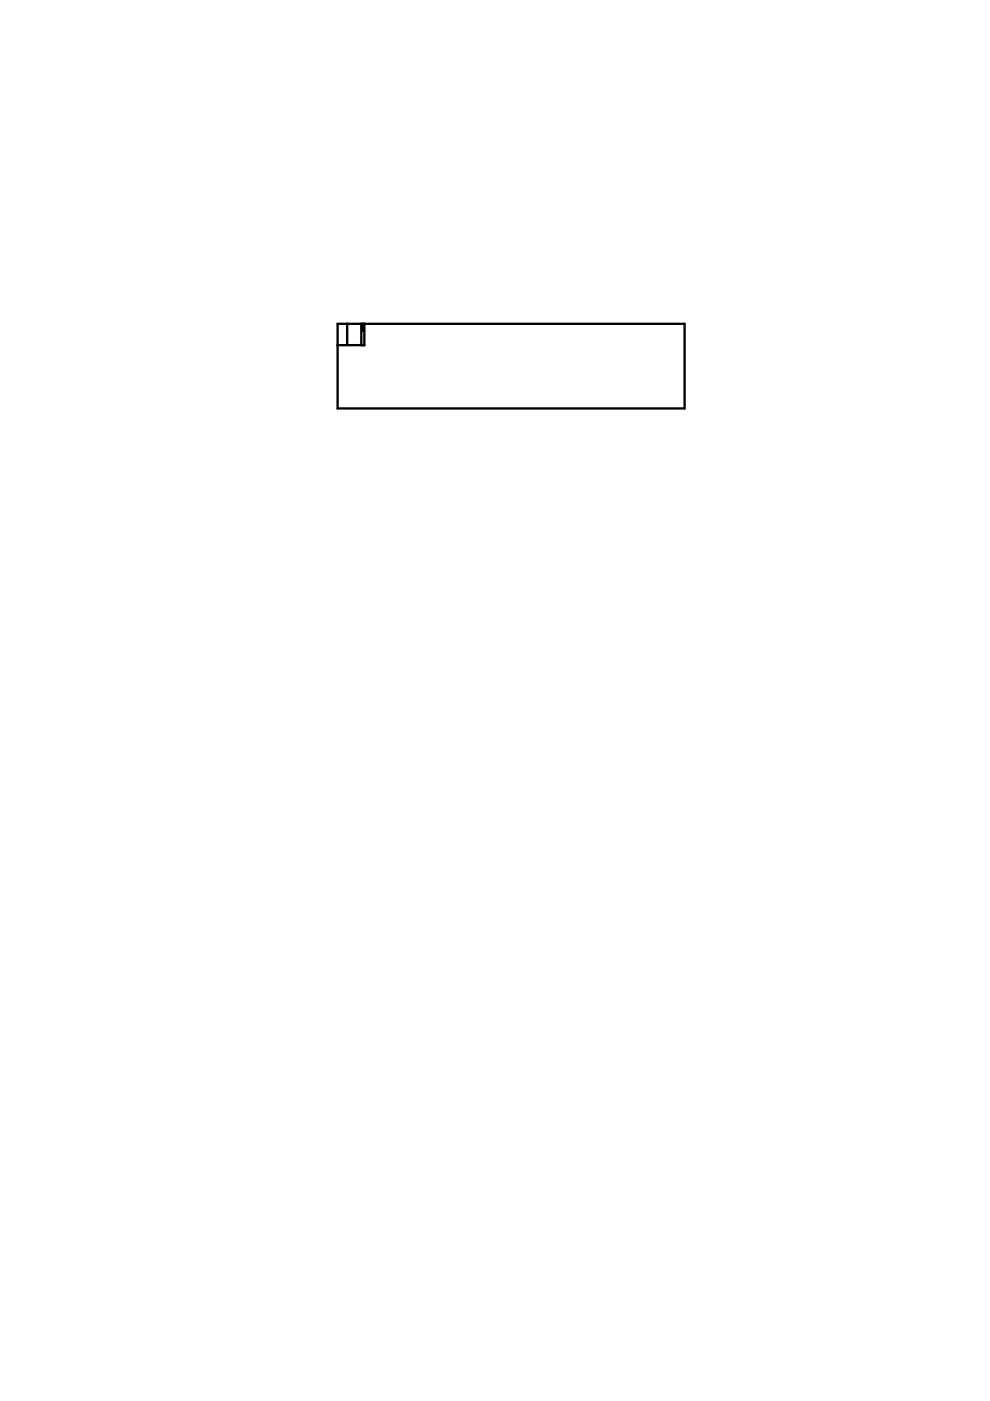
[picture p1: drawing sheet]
<svg xmlns="http://www.w3.org/2000/svg" width="210mm" height="297mm" viewBox="0 0 210 297" stroke-linecap="round" stroke-linejoin="round" font-family="sans-serif">
<path d="M73.6 68.7v4.5M76.6 68.7v4.5M76.8 68.7v1.4h.4M77 68.7h.2M77 68.7h-5.4v17.9h73.5v-17.9h-67.9M77 68.7v1.4M77.2 68.7v4.5h-5.6" fill="none" stroke="#000" stroke-width=".49"/>
</svg>
